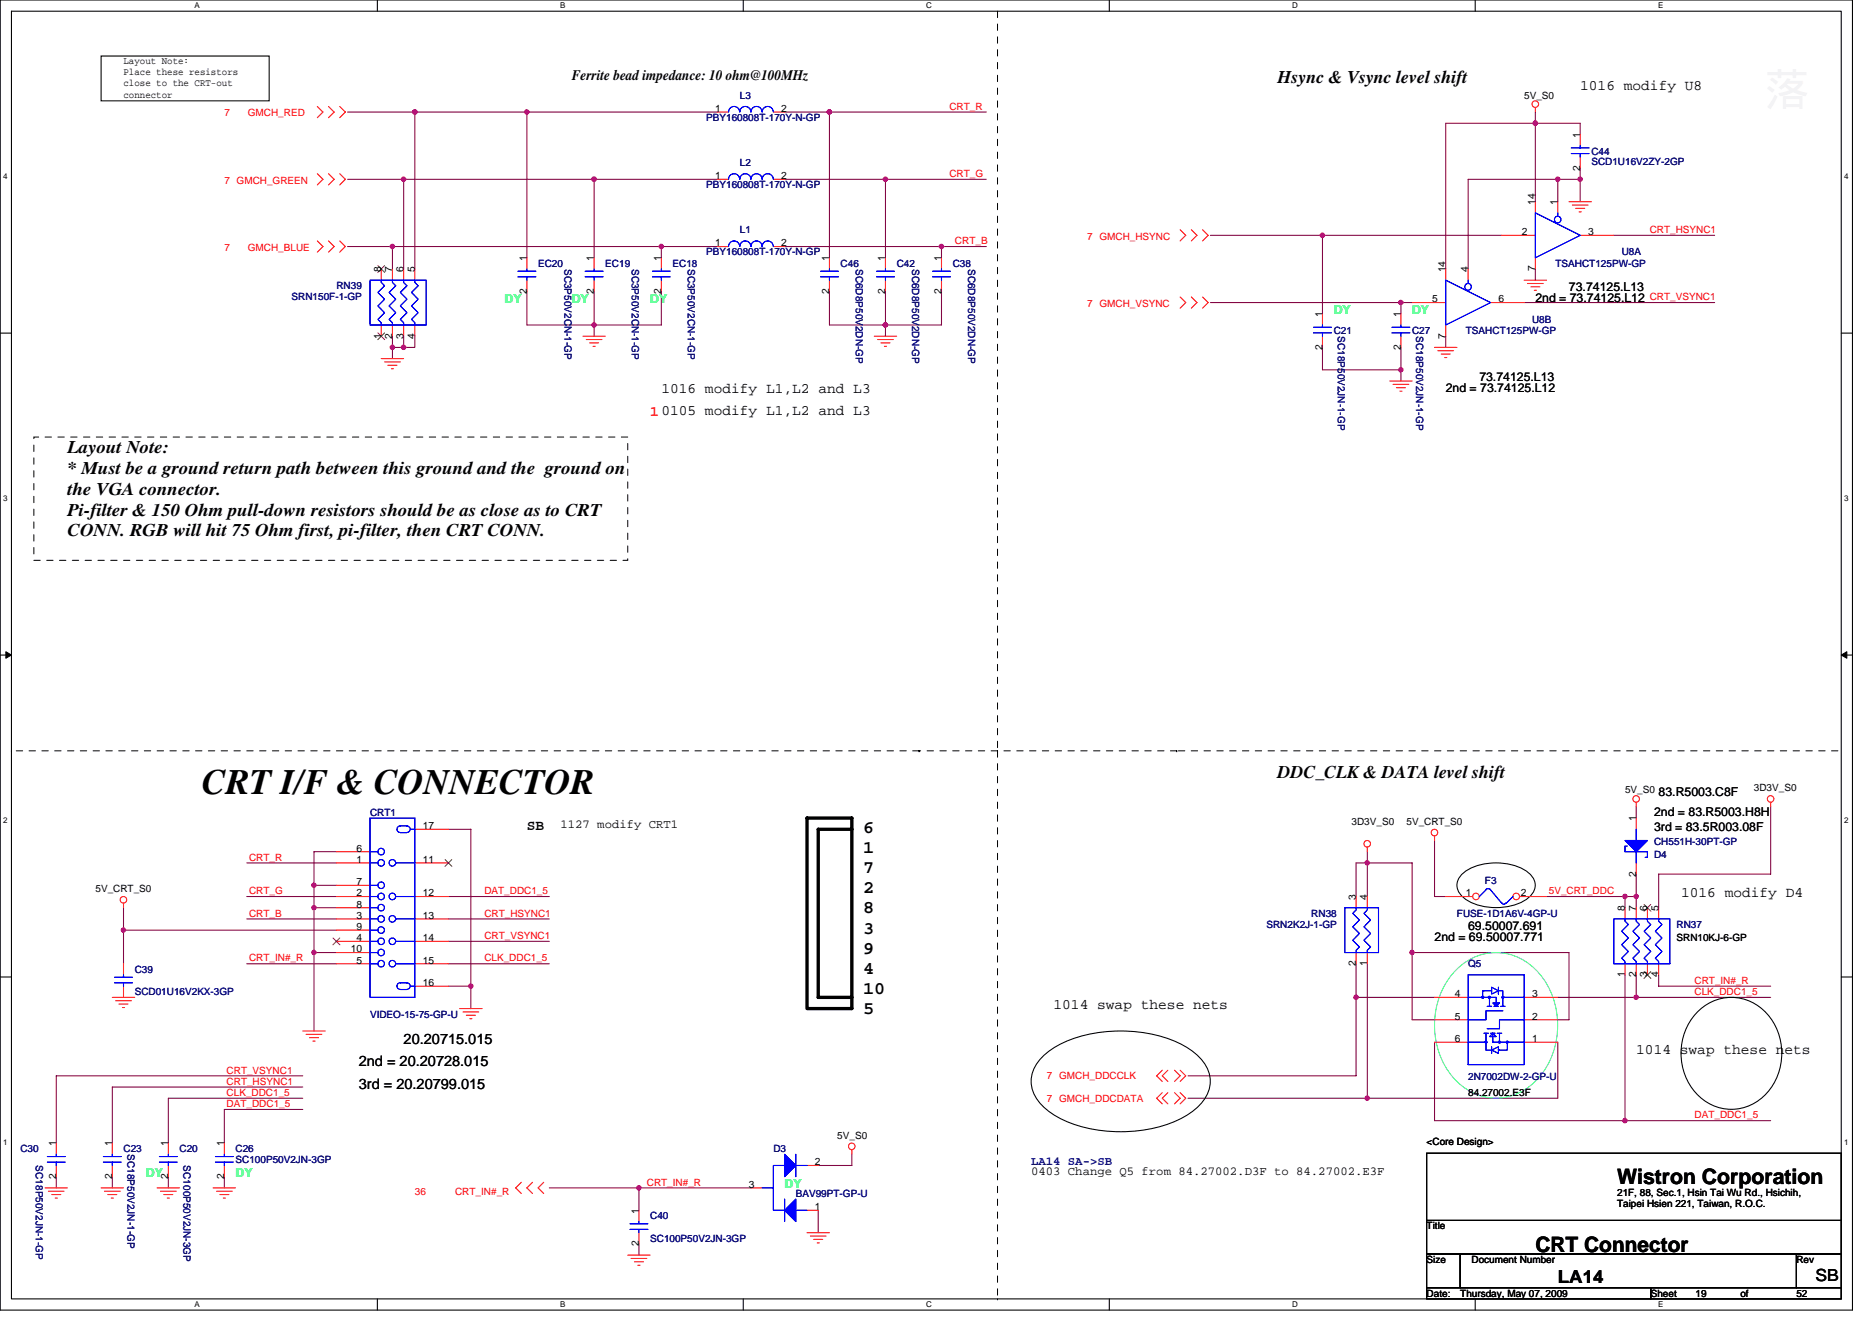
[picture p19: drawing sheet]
<svg xmlns="http://www.w3.org/2000/svg" width="297mm" height="210mm" viewBox="0 0 297 210" stroke-linecap="round" stroke-linejoin="round" font-family="sans-serif">
<defs><g id="words">
<text font-size="5.7" x="32" y="126">CRT I/F &amp; CONNECTOR</text>
<g font-size="3.4">
<text x="256.6" y="187.9">Wistron Corporation</text>
<text x="243.6" y="198.7">CRT Connector</text>
</g>
<g font-size="2.8">
<text x="202.7" y="13.2">Hsync &amp; Vsync level shift</text>
<text x="10.7" y="71.9">Layout Note:</text>
<text x="10.7" y="75.2">* Must be a ground return path between this ground and the ground on</text>
<text x="10.7" y="78.5">the VGA connector.</text>
<text x="10.7" y="81.8">Pi-filter &amp; 150 Ohm pull-down resistors should be as close as to CRT</text>
<text x="10.7" y="85.1">CONN. RGB will hit 75 Ohm first, pi-filter, then CRT CONN.</text>
<text x="202.7" y="123.5">DDC_CLK &amp; DATA level shift</text>
<text x="136.9" y="132.1">6</text>
<text x="136.9" y="135.3">1</text>
<text x="136.9" y="138.5">7</text>
<text x="136.9" y="141.7">2</text>
<text x="136.9" y="144.9">8</text>
<text x="136.9" y="148.1">3</text>
<text x="136.9" y="151.3">9</text>
<text x="136.9" y="154.5">4</text>
<text x="136.9" y="157.7">10</text>
<text x="136.9" y="160.9">5</text>
<text x="247.2" y="203.6">LA14</text>
</g>
<text font-size="2.6" x="288.1" y="203.3">SB</text>
<g font-size="2.3">
<text x="90.7" y="12.7">Ferrite bead impedance: 10 ohm@100MHz</text>
<text x="250.7" y="14.3">1016 modify U8</text>
<text x="104.9" y="62.3">1016 modify L1,L2 and L3</text>
<text x="104.9" y="65.9">0105 modify L1,L2 and L3</text>
<text x="83.6" y="131.7">SB</text>
<text x="266.7" y="142.3">1016 modify D4</text>
<text x="167.2" y="160.1">1014 swap these nets</text>
<text x="64" y="165.7">20.20715.015</text>
<text x="259.6" y="167.2">1014 swap these nets</text>
<text x="56.9" y="169.2">2nd = 20.20728.015</text>
<text x="56.9" y="172.8">3rd = 20.20799.015</text>
</g>
<text font-size="2.3" fill="#f00" x="103.2" y="65.9">1</text>
<g font-size="1.9">
<text x="243.6" y="48">2nd = 73.74125.L12</text>
<text x="249" y="46.2">73.74125.L13</text>
<text x="229.4" y="62.2">2nd = 73.74125.L12</text>
<text x="234.7" y="60.4">73.74125.L13</text>
<text x="88.9" y="131.4">1127 modify CRT1</text>
<text x="262.5" y="131.9">3rd = 83.5R003.08F</text>
<text x="262.5" y="129.4">2nd = 83.R5003.H8H</text>
<text x="263.2" y="126.2">83.R5003.C8F</text>
<text x="227.6" y="149.3">2nd = 69.50007.771</text>
<text x="233" y="147.6">69.50007.691</text>
<text x="163.6" y="186.5">0403 Change Q5 from 84.27002.D3F to 84.27002.E3F</text>
</g>
<g font-size="1.9" fill="#0f0">
<text x="80" y="48">DY</text>
<text x="90.7" y="48">DY</text>
<text x="103.2" y="48">DY</text>
<text x="211.6" y="49.8">DY</text>
<text x="224.1" y="49.8">DY</text>
<text x="23.2" y="186.7">DY</text>
<text x="37.4" y="186.7">DY</text>
<text x="124.5" y="188.5">DY</text>
</g>
<text font-size="1.9" fill="#000080" x="163.6" y="184.8">LA14 SA-&gt;SB</text>
<g font-size="1.6">
<text x="19.6" y="10.1">Layout Note:</text>
<text x="19.6" y="11.9">Place these resistors</text>
<text x="19.6" y="13.7">close to the CRT-out</text>
<text x="19.6" y="15.5">connector</text>
<text x="113.5" y="17.8">1</text>
<text x="124" y="17.8">2</text>
<text x="241.8" y="15.6">5V_S0</text>
<text x="250.7" y="21.9" transform="rotate(-90 250.7 21.9)">1</text>
<text x="113.5" y="28.4">1</text>
<text x="124" y="28.4">2</text>
<text x="250.7" y="27.1" transform="rotate(-90 250.7 27.1)">2</text>
<text x="243.6" y="32.5" transform="rotate(-90 243.6 32.5)">14</text>
<text x="247.2" y="32.5" transform="rotate(-90 247.2 32.5)">1</text>
<text x="83.6" y="41.4" transform="rotate(-90 83.6 41.4)">1</text>
<text x="94.3" y="41.4" transform="rotate(-90 94.3 41.4)">1</text>
<text x="104.9" y="41.4" transform="rotate(-90 104.9 41.4)">1</text>
<text x="113.5" y="39.1">1</text>
<text x="124" y="39.1">2</text>
<text x="131.6" y="41.4" transform="rotate(-90 131.6 41.4)">1</text>
<text x="140.5" y="41.4" transform="rotate(-90 140.5 41.4)">1</text>
<text x="149.4" y="41.4" transform="rotate(-90 149.4 41.4)">1</text>
<text x="241.5" y="37.3">2</text>
<text x="252" y="37.3">3</text>
<text x="60.5" y="43.2" transform="rotate(-90 60.5 43.2)">8</text>
<text x="62.2" y="43.2" transform="rotate(-90 62.2 43.2)">7</text>
<text x="64" y="43.2" transform="rotate(-90 64 43.2)">6</text>
<text x="65.8" y="43.2" transform="rotate(-90 65.8 43.2)">5</text>
<text x="83.6" y="46.6" transform="rotate(-90 83.6 46.6)">2</text>
<text x="94.3" y="46.6" transform="rotate(-90 94.3 46.6)">2</text>
<text x="104.9" y="46.6" transform="rotate(-90 104.9 46.6)">2</text>
<text x="131.6" y="46.6" transform="rotate(-90 131.6 46.6)">2</text>
<text x="140.5" y="46.6" transform="rotate(-90 140.5 46.6)">2</text>
<text x="149.4" y="46.6" transform="rotate(-90 149.4 46.6)">2</text>
<text x="227.3" y="48">5</text>
<text x="229.4" y="43.2" transform="rotate(-90 229.4 43.2)">14</text>
<text x="232.9" y="43.2" transform="rotate(-90 232.9 43.2)">4</text>
<text x="237.8" y="48">6</text>
<text x="243.6" y="43.1" transform="rotate(-90 243.6 43.1)">7</text>
<text x="60.5" y="53.7" transform="rotate(-90 60.5 53.7)">1</text>
<text x="62.2" y="53.7" transform="rotate(-90 62.2 53.7)">2</text>
<text x="64" y="53.7" transform="rotate(-90 64 53.7)">3</text>
<text x="65.8" y="53.7" transform="rotate(-90 65.8 53.7)">4</text>
<text x="209.8" y="50.3" transform="rotate(-90 209.8 50.3)">1</text>
<text x="222.3" y="50.3" transform="rotate(-90 222.3 50.3)">1</text>
<text x="229.4" y="53.7" transform="rotate(-90 229.4 53.7)">7</text>
<text x="209.8" y="55.5" transform="rotate(-90 209.8 55.5)">2</text>
<text x="222.3" y="55.5" transform="rotate(-90 222.3 55.5)">2</text>
<text x="257.8" y="125.9">5V_S0</text>
<text x="278.3" y="125.5">3D3V_S0</text>
<text x="67.1" y="131.6">17</text>
<text x="214.5" y="130.9">3D3V_S0</text>
<text x="223.2" y="130.9">5V_CRT_S0</text>
<text x="259.6" y="130.3" transform="rotate(-90 259.6 130.3)">1</text>
<text x="56.6" y="136.9">1</text>
<text x="56.6" y="135.1">6</text>
<text x="67.1" y="136.9">11</text>
<text x="15.2" y="141.5">5V_CRT_S0</text>
<text x="56.6" y="142.2">2</text>
<text x="56.6" y="140.4">7</text>
<text x="56.6" y="144">8</text>
<text x="67.1" y="142.2">12</text>
<text x="215.2" y="142.8" transform="rotate(-90 215.2 142.8)">3</text>
<text x="216.9" y="142.8" transform="rotate(-90 216.9 142.8)">4</text>
<text x="232.6" y="142.2">1</text>
<text x="241.3" y="142.2">2</text>
<text x="259.6" y="139.1" transform="rotate(-90 259.6 139.1)">2</text>
<text x="56.6" y="145.8">3</text>
<text x="56.6" y="149.3">4</text>
<text x="56.6" y="147.6">9</text>
<text x="67.1" y="145.8">13</text>
<text x="67.1" y="149.3">14</text>
<text x="257.8" y="144.5" transform="rotate(-90 257.8 144.5)">8</text>
<text x="259.6" y="144.5" transform="rotate(-90 259.6 144.5)">7</text>
<text x="261.4" y="144.5" transform="rotate(-90 261.4 144.5)">6</text>
<text x="263.2" y="144.5" transform="rotate(-90 263.2 144.5)">5</text>
<text x="266" y="149.4">SRN10KJ-6-GP</text>
<text x="55.7" y="151.1">10</text>
<text x="56.6" y="152.9">5</text>
<text x="67.1" y="152.9">15</text>
<text x="215.2" y="153.3" transform="rotate(-90 215.2 153.3)">2</text>
<text x="216.9" y="153.3" transform="rotate(-90 216.9 153.3)">1</text>
<text x="257.8" y="155.1" transform="rotate(-90 257.8 155.1)">1</text>
<text x="259.6" y="155.1" transform="rotate(-90 259.6 155.1)">2</text>
<text x="261.4" y="155.1" transform="rotate(-90 261.4 155.1)">3</text>
<text x="263.2" y="155.1" transform="rotate(-90 263.2 155.1)">4</text>
<text x="67.1" y="156.4">16</text>
<text x="230.8" y="158.2">4</text>
<text x="230.8" y="161.8">5</text>
<text x="243.1" y="161.8">2</text>
<text x="243.1" y="158.2">3</text>
<text x="230.8" y="165.3">6</text>
<text x="243.1" y="165.3">1</text>
<text x="233" y="173.9">84.27002.E3F</text>
<text x="8.9" y="181.9" transform="rotate(-90 8.9 181.9)">1</text>
<text x="17.8" y="181.9" transform="rotate(-90 17.8 181.9)">1</text>
<text x="26.7" y="181.9" transform="rotate(-90 26.7 181.9)">1</text>
<text x="35.6" y="181.9" transform="rotate(-90 35.6 181.9)">1</text>
<text x="129.3" y="184.9">2</text>
<text x="132.9" y="180.6">5V_S0</text>
<text x="226.4" y="181.7">&lt;Core Design&gt;</text>
<text x="8.9" y="187.1" transform="rotate(-90 8.9 187.1)">2</text>
<text x="17.8" y="187.1" transform="rotate(-90 17.8 187.1)">2</text>
<text x="26.7" y="187.1" transform="rotate(-90 26.7 187.1)">2</text>
<text x="35.6" y="187.1" transform="rotate(-90 35.6 187.1)">2</text>
<text x="118.8" y="188.4">3</text>
<text x="256.6" y="189.7">21F, 88, Sec.1, Hsin Tai Wu Rd., Hsichih,</text>
<text x="256.6" y="191.5">Taipei Hsien 221, Taiwan, R.O.C.</text>
<text x="101.4" y="197.7" transform="rotate(-90 101.4 197.7)">2</text>
<text x="101.4" y="192.6" transform="rotate(-90 101.4 192.6)">1</text>
<text x="129.3" y="192">1</text>
<text x="226.4" y="195.1">Title</text>
<text x="226.4" y="200.4">Size</text>
<text x="233.5" y="200.4">Document Number</text>
<text x="285" y="200.4">Rev</text>
<text x="226.4" y="205.7">Date:</text>
<text x="231.7" y="205.7">Thursday, May 07, 2009</text>
<text x="261.9" y="205.7">Sheet</text>
<text x="269" y="205.7">19</text>
<text x="276.2" y="205.7">of</text>
<text x="285" y="205.7">52</text>
</g>
<g font-size="1.6" fill="#000080">
<text x="117.4" y="15.6">L3</text>
<text x="112.1" y="19.2">PBY160808T-170Y-N-GP</text>
<text x="112.1" y="29.9">PBY160808T-170Y-N-GP</text>
<text x="117.4" y="26.3">L2</text>
<text x="252.5" y="24.5">C44</text>
<text x="252.5" y="26.1">SCD1U16V2ZY-2GP</text>
<text x="112.1" y="40.5">PBY160808T-170Y-N-GP</text>
<text x="117.4" y="37">L1</text>
<text x="257.3" y="40.5">U8A</text>
<text x="46.3" y="47.6">SRN150F-1-GP</text>
<text x="53.4" y="45.9">RN39</text>
<text x="85.4" y="42.3">EC20</text>
<text x="89.6" y="42.7" transform="rotate(90 89.6 42.7)">SC3P50V2CN-1-GP</text>
<text x="96.1" y="42.3">EC19</text>
<text x="100.3" y="42.7" transform="rotate(90 100.3 42.7)">SC3P50V2CN-1-GP</text>
<text x="106.7" y="42.3">EC18</text>
<text x="109.2" y="42.7" transform="rotate(90 109.2 42.7)">SC3P50V2CN-1-GP</text>
<text x="133.4" y="42.3">C46</text>
<text x="135.8" y="42.7" transform="rotate(90 135.8 42.7)">SC6D8P50V2DN-GP</text>
<text x="142.3" y="42.3">C42</text>
<text x="144.7" y="42.7" transform="rotate(90 144.7 42.7)">SC6D8P50V2DN-GP</text>
<text x="151.2" y="42.3">C38</text>
<text x="153.6" y="42.7" transform="rotate(90 153.6 42.7)">SC6D8P50V2DN-GP</text>
<text x="246.8" y="42.3">TSAHCT125PW-GP</text>
<text x="211.6" y="53">C21</text>
<text x="212.3" y="53.3" transform="rotate(90 212.3 53.3)">SC18P50V2JN-1-GP</text>
<text x="224.1" y="53">C27</text>
<text x="224.7" y="53.3" transform="rotate(90 224.7 53.3)">SC18P50V2JN-1-GP</text>
<text x="232.6" y="53">TSAHCT125PW-GP</text>
<text x="243.1" y="51.2">U8B</text>
<text x="58.7" y="129.4">CRT1</text>
<text x="262.5" y="136.2">D4</text>
<text x="262.5" y="134">CH551H-30PT-GP</text>
<text x="235.6" y="140.3">F3</text>
<text x="201" y="147.2">SRN2K2J-1-GP</text>
<text x="208.1" y="145.4">RN38</text>
<text x="231.2" y="145.4">FUSE-1D1A6V-4GP-U</text>
<text x="266" y="147.2">RN37</text>
<text x="21.4" y="154.3">C39</text>
<text x="233" y="153.4">Q5</text>
<text x="21.4" y="157.9">SCD01U16V2KX-3GP</text>
<text x="58.7" y="161.4">VIDEO-15-75-GP-U</text>
<text x="233" y="171.4">2N7002DW-2-GP-U</text>
<text x="3.2" y="182.8">C30</text>
<text x="5.7" y="184.9" transform="rotate(90 5.7 184.9)">SC18P50V2JN-1-GP</text>
<text x="19.6" y="182.8">C23</text>
<text x="20.3" y="183.1" transform="rotate(90 20.3 183.1)">SC18P50V2JN-1-GP</text>
<text x="28.5" y="182.8">C20</text>
<text x="29.1" y="184.9" transform="rotate(90 29.1 184.9)">SC100P50V2JN-3GP</text>
<text x="37.4" y="182.8">C26</text>
<text x="37.4" y="184.6">SC100P50V2JN-3GP</text>
<text x="122.7" y="182.8">D3</text>
<text x="126.3" y="189.9">BAV99PT-GP-U</text>
<text x="103.2" y="193.4">C40</text>
<text x="103.2" y="197">SC100P50V2JN-3GP</text>
</g>
<g font-size="1.6" fill="#f00">
<text x="150.6" y="17.4">CRT_R</text>
<text x="35.6" y="18.5">7</text>
<text x="39.3" y="18.5">GMCH_RED</text>
<text x="35.6" y="29.1">7 GMCH_GREEN</text>
<text x="150.6" y="28.1">CRT_G</text>
<text x="35.6" y="39.8">7</text>
<text x="39.3" y="39.8">GMCH_BLUE</text>
<text x="151.5" y="38.8">CRT_B</text>
<text x="172.5" y="38">7 GMCH_HSYNC</text>
<text x="261.8" y="37">CRT_HSYNC1</text>
<text x="261.8" y="47.6">CRT_VSYNC1</text>
<text x="172.5" y="48.7">7 GMCH_VSYNC</text>
<text x="39.5" y="136.5">CRT_R</text>
<text x="39.5" y="141.9">CRT_G</text>
<text x="76.9" y="141.9">DAT_DDC1_5</text>
<text x="245.8" y="141.9">5V_CRT_DDC</text>
<text x="39.5" y="145.4">CRT_B</text>
<text x="76.9" y="145.4">CRT_HSYNC1</text>
<text x="76.9" y="149">CRT_VSYNC1</text>
<text x="39.5" y="152.5">CRT_IN#_R</text>
<text x="76.9" y="152.5">CLK_DDC1_5</text>
<text x="268.9" y="156.1">CRT_IN#_R</text>
<text x="268.9" y="157.9">CLK_DDC1_5</text>
<text x="36" y="172.1">CRT_HSYNC1</text>
<text x="36" y="173.9">CLK_DDC1_5</text>
<text x="36" y="170.3">CRT_VSYNC1</text>
<text x="166.1" y="171.2">7 GMCH_DDCCLK</text>
<text x="36" y="175.7">DAT_DDC1_5</text>
<text x="166.1" y="174.8">7 GMCH_DDCDATA</text>
<text x="268.9" y="177.4">DAT_DDC1_5</text>
<text x="65.8" y="189.5">36</text>
<text x="72.2" y="189.5">CRT_IN#_R</text>
<text x="102.6" y="188.1">CRT_IN#_R</text>
</g>
<g font-size="1.3">
<text x="30.8" y="1.3">A</text>
<text x="88.9" y="1.3">B</text>
<text x="147" y="1.3">C</text>
<text x="205" y="1.3">D</text>
<text x="263.1" y="1.3">E</text>
<text x=".5" y="28.4">4</text>
<text x="292.6" y="28.4">4</text>
<text x=".5" y="79.5">3</text>
<text x="292.6" y="79.5">3</text>
<text x=".5" y="130.6">2</text>
<text x="292.6" y="130.6">2</text>
<text x=".5" y="181.7">1</text>
<text x="292.6" y="181.7">1</text>
<text x="30.8" y="207.4">A</text>
<text x="88.9" y="207.4">B</text>
<text x="147" y="207.4">C</text>
<text x="205" y="207.4">D</text>
<text x="263.1" y="207.4">E</text>
</g>
</g></defs>
<path d="M0 0h293.9v207.9h-293.9zM1.8 1.8h290.4v204.3h-290.4z" fill="none" stroke="#000" stroke-width=".17"/>
<g fill="#fff">
<path d="M30.8 .2h.9v1.4h-.9z"/>
<path d="M30.8 206.3h.9v1.4h-.9z"/>
</g>
<path d="M59.9 0v1.8M59.9 206.1v1.8" fill="none" stroke="#000" stroke-width=".17"/>
<g fill="#fff">
<path d="M88.9 .2h.8v1.4h-.8z"/>
<path d="M88.9 206.3h.8v1.4h-.8z"/>
</g>
<path d="M117.9 0v1.8M117.9 206.1v1.8" fill="none" stroke="#000" stroke-width=".17"/>
<g fill="#fff">
<path d="M147 .2h.9v1.4h-.9z"/>
<path d="M147 206.3h.9v1.4h-.9z"/>
</g>
<path d="M176 0v1.8M176 206.1v1.8" fill="none" stroke="#000" stroke-width=".17"/>
<g fill="#fff">
<path d="M205 .2h.9v1.4h-.9z"/>
<path d="M205 206.3h.9v1.4h-.9z"/>
</g>
<path d="M234.1 0v1.8M234.1 206.1v1.8" fill="none" stroke="#000" stroke-width=".17"/>
<g fill="#fff">
<path d="M263.1 .2h.8v1.4h-.8z"/>
<path d="M263.1 206.3h.8v1.4h-.8z"/>
<path d="M.5 27.3h.7v1.4h-.7z"/>
<path d="M292.6 27.3h.7v1.4h-.7z"/>
<path d="M.5 78.4h.7v1.4h-.7z"/>
<path d="M292.6 78.4h.7v1.4h-.7z"/>
</g>
<path d="M0 52.9h1.8M292.2 52.9h1.7" fill="none" stroke="#000" stroke-width=".17"/>
<g fill="#fff">
<path d="M.5 129.5h.7v1.4h-.7z"/>
<path d="M292.6 129.5h.7v1.4h-.7z"/>
</g>
<path d="M0 103.9h1.8M292.2 103.9h1.7" fill="none" stroke="#000" stroke-width=".17"/>
<path d="M.9 103.4l.9 .5-.9 .5zM292.2 103.9l.8-.5v1z" fill="#000" stroke="#000" stroke-width=".16"/>
<g fill="#fff">
<path d="M.5 180.5h.7v1.4h-.7z"/>
<path d="M292.6 180.5h.7v1.4h-.7z"/>
</g>
<g fill="none" stroke="#000" stroke-width=".17">
<path d="M16 8.9h26.7v7.1h-26.7zM232 138.7a9 9 0 0 1 8.5-1.3 4.6 4.6 0 0 1 3 2.4 2.54 2.54 0 0 1-1.4 2.9 9.6 9.6 0 0 1-9.5 0 2.47 2.47 0 0 1-.6-4zM0 155h1.8M292.2 155h1.7M165.8 167.3a17.7 17.7 0 0 1 10.4-3.7 21 21 0 0 1 12.7 3 6.3 6.3 0 0 1 3.1 5 6.3 6.3 0 0 1-3.1 5 21.6 21.6 0 0 1-15.9 2.5 14.8 14.8 0 0 1-7.9-4 5 5 0 0 1 0-7.1zM269.1 160.8a7.6 7.6 0 0 1 12.5 1.8 9.4 9.4 0 0 1-3.8 12.7 7.7 7.7 0 0 1-10.4-4.7 9.6 9.6 0 0 1 1.7-9.8zM226.4 199h5.3v5.3h-5.3zM226.4 183h65.8v10.6h-65.8zM226.4 193.6h65.8v5.4h-65.8zM231.7 199h53.3v5.3h-53.3zM285 199h7.2v5.3h-7.2zM226.4 204.3h35.5v1.8h-35.5z"/>
<path d="M261.9 204.3h30.3v1.8h-30.3z"/>
</g>
<g fill="none" stroke="#800040" stroke-width=".17">
<path d="M55.2 17.8h10.6v24.9M65.8 17.8h48M83.6 17.8v23.1M124.5 17.8h32M131.6 17.8v23.1M243.6 17.8v14.2M55.2 39.1h7.1v3.6M55.2 28.4h8.8v14.3M62.3 39.1h51.5M64 28.4h49.8M94.3 28.4v12.5M104.9 39.1v1.8"/>
<path d="M124.5 39.1h32M140.5 28.4v12.5M149.4 39.1v1.8M156.5 28.4h-32M209.8 37.3v12.5M238.3 37.3h-46.2M247.2 28.4v3.6M250.7 21.3v-1.7h-21.3v23.1M250.7 28.4h-17.7v14.3M250.7 26.7v5.3M256.1 37.3h16M62.3 53.3v1.8h1.7"/>
<path d="M62.3 55.1v1.8M64 53.3v1.8M65.8 53.3v1.8h-1.8M83.6 46.2v5.4h21.3v-5.4M94.3 46.2v7.1M131.6 46.2v5.4h17.8v-5.4M140.5 46.2v7.1M192.1 48h32M209.8 55.1v3.6h12.5M222.3 55.1v5.4M222.3 48v1.8M229.4 53.3v1.8"/>
<path d="M241.8 48h30.3M243.6 42.7v1.8M39.2 136.9h14.2M53.4 135.1h-3.6v5.4h3.6M71.2 131.6h3.5v28.4M217 135.1v7.1M227.6 133.3v8.9h1.8M259.6 128v1.8M259.6 138.7v5.3M281 128v10.7h-17.8v5.3M19.6 144v8.9M19.6 147.6h33.8"/>
<path d="M39.2 142.2h14.2M39.2 145.8h14.2M39.2 152.9h14.2M49.8 151.1v12.5M49.8 140.5v3.5h3.6M49.8 144v7.1h3.6M71.2 142.2h16M71.2 145.8h16M71.2 152.9h16M71.2 149.4h16M71.2 156.5h3.5M215.2 152.9v17.8h-26.7"/>
<path d="M215.2 142.2v-5.3h8.9v24.9h3.5M215.2 158.2h12.4M217 152.9v21.3M224.1 151.1h24.9v10.7h-1.8M247.2 158.2h33.8M257.8 154.7v23.1M257.8 142.2v1.8M259.6 154.7v3.5M259.6 142.2h-14.2M263.2 154.7v1.8h17.8M48 176h-12.4v5.4M48 172.5h-30.2v8.9"/>
<path d="M48 170.7h-39.1v10.7M48 174.2h-21.3v7.2M227.6 165.4v12.4h53.4M247.2 165.4v8.8h-58.7M8.9 186.7v1.8M17.8 186.7v1.8M26.7 186.7v1.8M35.6 186.7v1.8M87.2 188.5h14.2v3.5M101.4 197.4v1.7M101.4 188.5h17.8M129.8 192v3.6"/>
<path d="M135.2 183.1v1.8h-5.4"/>
</g>
<g fill="#f0f" stroke="#f0f" stroke-width=".17">
<circle cx="104.9" cy="39.1" r=".35"/>
<circle cx="94.3" cy="28.4" r=".35"/>
<circle cx="140.5" cy="28.4" r=".35"/>
<circle cx="131.6" cy="17.8" r=".35"/>
<circle cx="149.4" cy="39.1" r=".35"/>
<circle cx="140.5" cy="51.5" r=".35"/>
<circle cx="94.3" cy="51.5" r=".35"/>
<circle cx="243.6" cy="19.5" r=".35"/>
<circle cx="250.7" cy="28.4" r=".35"/>
<circle cx="209.8" cy="37.3" r=".35"/>
<circle cx="257.8" cy="177.8" r=".35"/>
<circle cx="101.4" cy="188.5" r=".35"/>
<circle cx="222.3" cy="48" r=".35"/>
<circle cx="222.3" cy="58.7" r=".35"/>
<circle cx="215.2" cy="158.2" r=".35"/>
<circle cx="216.9" cy="136.9" r=".35"/>
<circle cx="247.2" cy="28.4" r=".35"/>
<circle cx="83.6" cy="17.8" r=".35"/>
<circle cx="65.8" cy="17.8" r=".35"/>
<circle cx="62.3" cy="39.1" r=".35"/>
<circle cx="216.9" cy="174.2" r=".35"/>
<circle cx="224.1" cy="151.1" r=".35"/>
<circle cx="259.6" cy="142.2" r=".35"/>
<circle cx="257.8" cy="142.2" r=".35"/>
<circle cx="64" cy="28.4" r=".35"/>
<circle cx="62.3" cy="55.1" r=".35"/>
<circle cx="64" cy="55.1" r=".35"/>
<circle cx="74.7" cy="156.5" r=".35"/>
<circle cx="49.8" cy="151.1" r=".35"/>
<circle cx="49.8" cy="140.4" r=".35"/>
<circle cx="49.8" cy="144" r=".35"/>
<circle cx="19.6" cy="147.6" r=".35"/>
<circle cx="259.6" cy="158.2" r=".35"/>
</g>
<g fill="none" stroke="#f00" stroke-width=".17">
<path d="M50.4 16.9l.8 .9-.8 .9M52.1 16.9l.9 .9-.9 .9M53.9 16.9l.9 .9-.9 .9M243.6 17.1v.7M50.4 38.2l.8 .9-.8 .9M50.4 27.6l.8 .8-.8 .9M52.1 38.2l.9 .9-.9 .9M52.1 27.6l.9 .8-.9 .9M53.9 38.2l.9 .9-.9 .9M53.9 27.6l.9 .8-.9 .9M113.8 28.4h1.8M113.8 39.1h1.8"/>
<path d="M122.7 28.4h1.8M122.7 39.1h1.8M187.3 36.4l.8 .9-.8 .9M189 36.4l.9 .9-.9 .9M190.8 36.4l.9 .9-.9 .9M238.3 37.3h5.3M243.6 32v1.8M247.2 32v1.8M249 32h3.5M249.5 32.5h2.5M250 33.1h1.5M250.6 33.6h.3"/>
<path d="M250.7 37.3h5.4M250.7 21.3v1.8M250.7 24.9v1.8M60.5 42.7v1.7M60.5 51.6v1.7M60.5 56.9h3.5M61 57.4h2.5M61.5 58h1.5M62.1 58.5h.3M62.3 42.7v1.7M62.3 51.6v1.7M64 42.7v1.7"/>
<path d="M64 51.6v1.7M65.8 42.7v1.7M65.8 51.6v1.7M83.6 40.9v1.8M83.6 44.4v1.8M92.5 53.3h3.6M93 53.9h2.5M93.6 54.4h1.4M94.1 54.9h.3M94.3 40.9v1.8M94.3 44.4v1.8M104.9 40.9v1.8"/>
<path d="M104.9 44.4v1.8M138.7 53.3h3.6M139.3 53.9h2.4M139.8 54.4h1.4M140.3 54.9h.4M140.5 40.9v1.8M140.5 44.4v1.8M149.4 40.9v1.8M149.4 44.4v1.8M187.3 47.1l.8 .9-.8 .9M189 47.1l.9 .9-.9 .9M190.8 47.1l.9 .9-.9 .9"/>
<path d="M209.8 49.8v1.8M209.8 53.3v1.8M222.3 49.8v1.8M222.3 53.3v1.8M224.1 48h5.3M227.6 55.1h3.6M228.2 55.6h2.4M228.7 56.2h1.4M229.2 56.7h.4M229.4 42.7v1.7M229.4 51.6v1.7M233 42.7v1.7"/>
<path d="M236.5 48h5.3M241.8 44.5h3.6M242.4 45h2.5M242.9 45.5h1.4M243.5 46.1h.3M243.6 40.9v1.8M220.5 60.5h3.6M221 61h2.5M221.6 61.5h1.4M222.1 62.1h.4M53.4 136.9h5.3M53.4 135.1h5.3"/>
<path d="M65.8 136.9h5.4M65.8 131.6h5.4M217 134.4v.7M227.6 132.6v.7M259.6 127.3v.7M281 127.3v.7M17.8 158.2h3.6M18.3 158.8h2.5M18.9 159.3h1.4M19.4 159.9h.4M19.6 152.9v1.8M19.6 156.5v1.7"/>
<path d="M19.6 143.3v.7M53.4 142.2h5.3M53.4 145.8h5.3M53.4 149.4h5.3M53.4 152.9h5.3M53.4 140.5h5.3M53.4 144h5.3M53.4 147.6h5.3M53.4 151.1h5.3M65.8 142.2h5.4M65.8 145.8h5.4M65.8 149.4h5.4"/>
<path d="M65.8 152.9h5.4M65.8 156.5h5.4M227.6 158.2h5.4M241.8 158.2h5.4M257.8 144v1.8M257.8 152.9v1.8M259.6 144v1.8M259.6 152.9v1.8M261.4 144v1.8M261.4 152.9v1.8M263.2 144v1.8M263.2 152.9v1.8"/>
<path d="M48 163.6h3.6M48.6 164.1h2.5M49.1 164.6h1.4M49.7 165.2h.3M72.9 160h3.6M73.5 160.5h2.5M74 161.1h1.4M74.5 161.6h.4M184.4 173.4l-.9 .8 .9 .9M184.4 169.8l-.9 .9 .9 .9M185.3 173.4l-.9 .8 .9 .9M185.3 169.8l-.9 .9 .9 .9"/>
<path d="M186.4 173.4l.9 .8-.9 .9M186.4 169.8l.9 .9-.9 .9M187.3 173.4l.8 .8-.8 .9M187.3 169.8l.8 .9-.8 .9M227.6 165.4h5.4M227.6 161.8h5.4M241.8 165.4h5.4M241.8 161.8h5.4M7.2 188.5h3.5M7.7 189h2.5M8.2 189.5h1.4M8.8 190.1h.3"/>
<path d="M8.9 181.4v1.7M8.9 184.9v1.8M16 188.5h3.6M16.6 189h2.5M17.1 189.5h1.4M17.6 190.1h.4M17.8 181.4v1.7M17.8 184.9v1.8M24.9 188.5h3.6M25.5 189h2.5M26 189.5h1.4M26.5 190.1h.4"/>
<path d="M26.7 181.4v1.7M26.7 184.9v1.8M33.8 188.5h3.6M34.4 189h2.4M34.9 189.5h1.4M35.4 190.1h.4M35.6 181.4v1.7M35.6 184.9v1.8M82.7 187.6l-.9 .9 .9 .9M84.5 187.6l-.9 .9 .9 .9M86.3 187.6l-.9 .9 .9 .9M99.6 199.1h3.6"/>
<path d="M100.1 199.7h2.5M101.4 192v1.8M101.4 195.6v1.8M128.1 195.6h3.5M128.6 196.1h2.5M129.1 196.6h1.5M129.7 197.2h.3M135.2 182.4v.7M100.7 200.2h1.4M101.2 200.7h.4"/>
<circle cx="243.6" cy="16.5" r=".52"/>
<circle cx="216.9" cy="133.9" r=".52"/>
<circle cx="227.6" cy="132.1" r=".52"/>
<circle cx="259.6" cy="126.8" r=".52"/>
<circle cx="280.9" cy="126.8" r=".52"/>
<circle cx="19.6" cy="142.8" r=".52"/>
<circle cx="135.2" cy="181.9" r=".52"/>
</g>
<path d="M158.3 1.8v117.3M5.4 69.3h94.2v19.6h-94.2zM1.8 119.1h.1M145.8 119.1h.1M145.8 119.1h-144M158.3 119.1h.1M158.3 119.1v87M186.7 119.1h-40.9M186.7 119.1h.1M291.6 119.1h-104.9M158.3 206.1h.1" fill="none" stroke="#000" stroke-width=".16" stroke-dasharray="1 1 1 1 1 1 1 1"/>
<path d="M128.1 129.8h7.1v30.2h-7.1zM135.2 131.6h-5.4v26.6h5.4" fill="none" stroke="#000" stroke-width=".53"/>
<path d="M230.9 154a8.8 8.8 0 0 1 13.8 1 12.9 12.9 0 0 1-1.7 17.1 8.7 8.7 0 0 1-12.9-1.8 13.1 13.1 0 0 1 .8-16.3z" fill="none" stroke="#0ff" stroke-width=".17"/>
<g fill="none" stroke="#00f" stroke-width=".17">
<path d="M115.6 28.4a.88 .88 0 0 1 .9-.8 .88 .88 0 0 1 .9 .8 .89 .89 0 0 1 .9-.8 .89 .89 0 0 1 .8 .8M115.6 39.1a.88 .88 0 0 1 .9-.9 .88 .88 0 0 1 .9 .9 .89 .89 0 0 1 .9-.9 .89 .89 0 0 1 .8 .9M119.2 28.4a.88 .88 0 0 1 .8-.8 .88 .88 0 0 1 .9 .8M119.2 39.1a.88 .88 0 0 1 .8-.9 .88 .88 0 0 1 .9 .9M120.9 28.4a.88 .88 0 0 1 .9-.8 .88 .88 0 0 1 .9 .8M120.9 39.1a.88 .88 0 0 1 .9-.9 .88 .88 0 0 1 .9 .9M243.6 33.8l7.1 3.5-7.1 3.6zM247.2 33.8v.5M249.3 23.5h2.9M249.3 24.4h2.9M250.7 23.1v.4M250.7 24.4v.5"/>
<path d="M58.7 44.5h8.9v7.1h-8.9zM60.5 44.5v.3l.5 .5-1 1.1 1 1.1-1 1 1 1.1-1 1.1 .5 .5v.4M62.3 44.5v.3l.5 .5-1.1 1.1 1.1 1.1-1.1 1 1.1 1.1-1.1 1.1 .6 .5v.4M64 44.5v.3l.6 .5-1.1 1.1 1.1 1.1-1.1 1 1.1 1.1-1.1 1.1 .5 .5v.4M65.8 44.5v.3l.6 .5-1.1 1.1 1.1 1.1-1.1 1 1.1 1.1-1.1 1.1 .5 .5v.4M82.2 43h2.8M82.2 43.9h2.8M83.6 42.7v.3M83.6 43.9v.6M92.9 43h2.8M92.9 43.9h2.8M94.3 42.7v.3"/>
<path d="M94.3 43.9v.6M103.5 43h2.9M103.5 43.9h2.9M104.9 42.7v.3M104.9 43.9v.6M139.1 43h2.8M139.1 43.9h2.8M140.5 42.7v.3M140.5 43.9v.6M148 43h2.8M148 43.9h2.8M149.4 42.7v.3"/>
<path d="M149.4 43.9v.6M208.4 51.9h2.9M208.4 52.8h2.9M209.8 51.6v.3M209.8 52.8v.5M220.9 51.9h2.8M220.9 52.8h2.8M222.3 51.6v.3M222.3 52.8v.5M229.4 44.4l7.1 3.6-7.1 3.6zM233 44.4v.6M58.7 135.1h1.3"/>
<path d="M58.7 136.9h1.3M58.7 129.8h7.1v28.4h-7.1zM62.8 136.9h3M64.6 131a.52 .52 0 0 1 .5 .6 .52 .52 0 0 1-.5 .5M64.6 131h-1.1a.52 .52 0 0 0-.5 .6 .52 .52 0 0 0 .5 .5h1.1M65.1 131.6h.7M18.2 155.9h2.8M18.2 155h2.8M19.6 154.7v.3M19.6 155.9v.6M58.7 140.5h1.3M58.7 142.2h1.3"/>
<path d="M58.7 144h1.3M58.7 145.8h1.3M58.7 149.4h1.3M58.7 152.9h1.3M58.7 151.1h1.3M58.7 147.6h1.3M62.8 142.2h3M62.8 145.8h3M62.8 149.4h3M62.8 152.9h3M63.5 157h1.1M64.6 155.9a.52 .52 0 0 1 .5 .6 .52 .52 0 0 1-.5 .5"/>
<path d="M64.6 155.9h-1.1a.52 .52 0 0 0-.5 .6 .52 .52 0 0 0 .5 .5M65.1 156.5h.7M233 158.2h4.4v1.5l.5-.6h-1l.5 .6M233 154.7h8.8v14.2h-8.8zM235.1 158.1h.3v.2h-.3zM235.5 157.2h1.2M235.6 157.2h-.3v1M236 159.7h.7M236.2 158.1h.2v.2h-.2zM236.3 158.2v1.5M236.7 156.6l1.1 .6-1.1 .5zM237 159.7h.8"/>
<path d="M237.8 156.6v1.1v-.5h.7v1M238.1 159.7h.7M238.3 158.1h.3v.2h-.3zM238.5 158.2h3.3M238.5 158.2v1.5M256.1 145.8h8.9v7.1h-8.9zM257.8 145.8v.4l.6 .5-1.1 1 1.1 1.1-1.1 1.1 1.1 1.1-1.1 1 .5 .5v.4M259.6 145.8v.4l.6 .5-1.1 1 1.1 1.1-1.1 1.1 1.1 1.1-1.1 1 .5 .5v.4M261.4 145.8v.4l.5 .5-1 1 1 1.1-1 1.1 1 1.1-1 1 .5 .5v.4M263.2 145.8v.4l.5 .5-1 1 1 1.1-1 1.1 1 1.1-1 1 .5 .5v.4M233 165.4h2.8M235.5 163.9h.7"/>
<path d="M235.7 165.2h.2v.2h-.2zM235.8 163.9v2.7h.9M236.3 164.5l.6-.6 .5 .6zM236.5 163.9h.7M236.7 166.6l1.1-.5v1zM236.7 166.1v1M236.9 163.9v1.5h4.9M237.6 163.9h.7M237.8 165.2h.2v.2h-.2zM237.9 163.9v1.5M238.5 160.4h-2.7v1.4h-2.8M239.1 165.2h.2v.2h-.2z"/>
<path d="M239.2 165.4v1.2h-1.4M241.8 161.8h-3.9v1.4h-1.9M7.5 183.5h2.8M7.5 184.4h2.8M8.9 183.1v.4M8.9 184.4v.5M16.4 183.5h2.8M16.4 184.4h2.8M17.8 183.1v.4M17.8 184.4v.5M25.3 183.5h2.8M25.3 184.4h2.8"/>
<path d="M26.7 183.1v.4M26.7 184.4v.5M34.2 183.5h2.8M34.2 184.4h2.8M35.6 183.1v.4M35.6 184.4v.5M100 194.2h2.8M100 195.1h2.8M101.4 193.8v.4M101.4 195.1v.5"/>
<circle cx="247.2" cy="34.8" r=".53"/>
<circle cx="232.9" cy="45.5" r=".53"/>
<circle cx="60.5" cy="135.1" r=".52"/>
<circle cx="60.5" cy="136.9" r=".52"/>
<circle cx="62.3" cy="136.9" r=".52"/>
<circle cx="60.5" cy="152.9" r=".52"/>
<circle cx="60.5" cy="151.1" r=".52"/>
<circle cx="60.5" cy="142.2" r=".52"/>
<circle cx="60.5" cy="145.8" r=".52"/>
<circle cx="60.5" cy="144" r=".52"/>
<circle cx="60.5" cy="140.5" r=".52"/>
<circle cx="60.5" cy="149.3" r=".52"/>
<circle cx="60.5" cy="147.6" r=".52"/>
<circle cx="62.3" cy="152.9" r=".52"/>
<circle cx="62.3" cy="142.2" r=".52"/>
<circle cx="62.3" cy="145.8" r=".52"/>
<circle cx="62.3" cy="149.3" r=".52"/>
</g>
<path d="M60 52.8l1 1.1M60 42.1l1 1.1M61 52.8l-1.1 1.1M61 42.1l-1.1 1.1M70.6 136.4l1.1 1.1M71.7 136.4l-1.1 1.1M52.8 148.8l1.1 1.1M53.9 148.8l-1.1 1.1M260.9 154.2l1.1 1M260.9 143.5l1.1 1.1M261.9 154.2l-1 1M261.9 143.5l-1 1.1" fill="none" stroke="#804000" stroke-width=".16"/>
<circle cx="234.2" cy="142.2" r=".52" fill="#fff" stroke="#f00" stroke-width=".17"/>
<path d="M229.4 142.2h4.3" fill="none" stroke="#f00" stroke-width=".17"/>
<circle cx="240.6" cy="142.2" r=".52" fill="#fff" stroke="#f00" stroke-width=".17"/>
<g fill="none" stroke="#f00" stroke-width=".17">
<path d="M113.8 17.8h1.8M122.7 17.8h1.8M131.6 40.9v1.8M131.6 44.4v1.8M259.6 129.8v1.8M259.6 136.9v1.8M215.2 142.2v1.8M215.2 151.1v1.8M217 142.2v1.8M217 151.1v1.8M241.1 142.2h4.3M119.2 188.5h1.7"/>
<path d="M128.1 192h1.7M128.1 184.9h1.7"/>
</g>
<g fill="none" stroke="#00f" stroke-width=".17">
<path d="M115.6 17.8a.88 .88 0 0 1 .9-.9 .88 .88 0 0 1 .9 .9 .89 .89 0 0 1 .9-.9 .89 .89 0 0 1 .8 .9M119.2 17.8a.88 .88 0 0 1 .8-.9 .88 .88 0 0 1 .9 .9M120.9 17.8a.88 .88 0 0 1 .9-.9 .88 .88 0 0 1 .9 .9M130.2 43h2.8M130.2 43.9h2.8M131.6 42.7v.3M131.6 43.9v.6M258.2 134.2h-.4v.9h3.6v.9h-.4M259.6 131.6v1.8M259.6 135.1v1.8M213.4 144h5.3v7.1h-5.3zM215.2 144v.4l-.6 .5 1.1 1.1-1.1 1 1.1 1.1-1.1 1.1 1.1 1-.5 .6v.3"/>
<path d="M217 144v.4l-.6 .5 1.1 1.1-1.1 1 1.1 1.1-1.1 1.1 1.1 1-.5 .6v.3M235.8 141.1a.56 .56 0 0 1 .7 0M235.8 141.2l-1.1 1M236.5 141.2l1.8 2.1M238.3 143.3l.3 .2 .3-.2M240.1 142.2l-1.1 1.1M120.9 188.5h1.8M124.5 184.9h-1.8v7.1h1.8M124.5 190.2v3.6M126.3 183.1v3.6M126.3 184.9h1.8M126.3 192h1.8"/>
</g>
<g fill="#00f" stroke="#00f" stroke-width=".17">
<path d="M124.5 192l1.8-1.8v3.6z"/>
<path d="M124.5 183.1l1.8 1.8-1.8 1.8z"/>
<path d="M257.8 133.3h3.6l-1.8 1.8z"/>
</g>
<g fill="#f0f" stroke="#f0f" stroke-width=".17">
<circle cx="104.9" cy="39.1" r=".35"/>
<circle cx="94.3" cy="28.4" r=".35"/>
<circle cx="140.5" cy="28.4" r=".35"/>
<circle cx="131.6" cy="17.8" r=".35"/>
<circle cx="149.4" cy="39.1" r=".35"/>
<circle cx="140.5" cy="51.5" r=".35"/>
<circle cx="94.3" cy="51.5" r=".35"/>
<circle cx="243.6" cy="19.5" r=".35"/>
<circle cx="250.7" cy="28.4" r=".35"/>
<circle cx="209.8" cy="37.3" r=".35"/>
<circle cx="257.8" cy="177.8" r=".35"/>
<circle cx="101.4" cy="188.5" r=".35"/>
<circle cx="222.3" cy="48" r=".35"/>
<circle cx="222.3" cy="58.7" r=".35"/>
<circle cx="215.2" cy="158.2" r=".35"/>
<circle cx="216.9" cy="136.9" r=".35"/>
<circle cx="247.2" cy="28.4" r=".35"/>
<circle cx="83.6" cy="17.8" r=".35"/>
<circle cx="65.8" cy="17.8" r=".35"/>
<circle cx="62.3" cy="39.1" r=".35"/>
<circle cx="216.9" cy="174.2" r=".35"/>
<circle cx="224.1" cy="151.1" r=".35"/>
<circle cx="259.6" cy="142.2" r=".35"/>
<circle cx="257.8" cy="142.2" r=".35"/>
<circle cx="64" cy="28.4" r=".35"/>
<circle cx="62.3" cy="55.1" r=".35"/>
<circle cx="64" cy="55.1" r=".35"/>
<circle cx="74.7" cy="156.5" r=".35"/>
<circle cx="49.8" cy="151.1" r=".35"/>
<circle cx="49.8" cy="140.4" r=".35"/>
<circle cx="49.8" cy="144" r=".35"/>
<circle cx="19.6" cy="147.6" r=".35"/>
<circle cx="259.6" cy="158.2" r=".35"/>
</g>
<use href="#words"/>
</svg>
